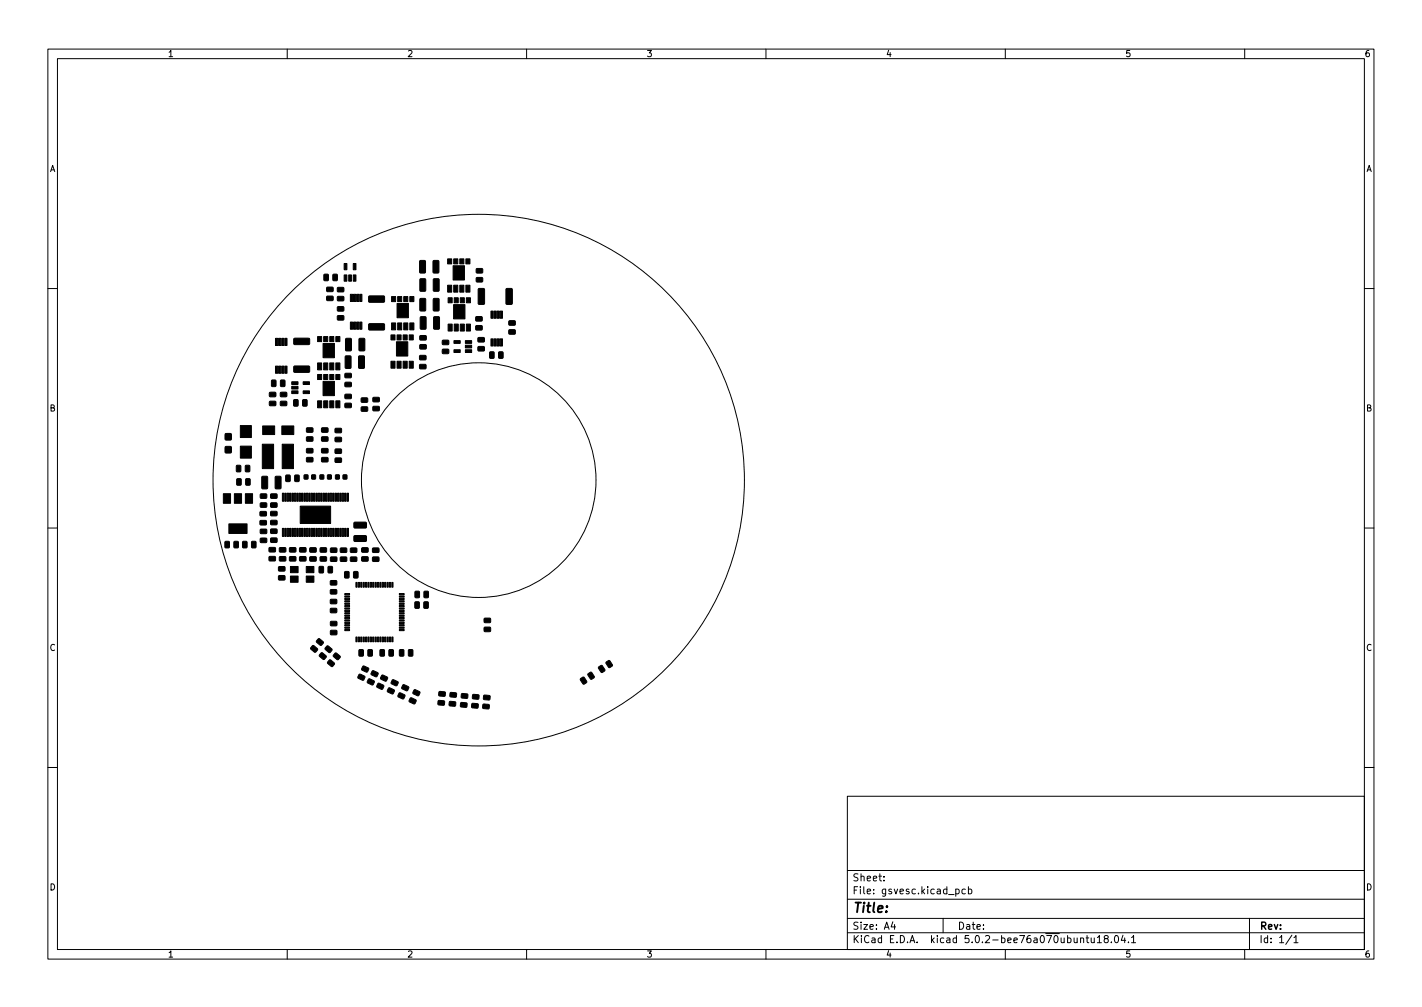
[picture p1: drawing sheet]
<svg xmlns="http://www.w3.org/2000/svg" width="297mm" height="210mm" viewBox="0 0 297 210" stroke-linecap="round" stroke-linejoin="round" font-family="sans-serif">
<defs><g id="words">
<text font-size="2.8" x="178" y="190.6">Title:</text>
<g font-size="2.1">
<text x="178" y="184">Sheet:</text>
<text x="178" y="186.7">File: gsvesc.kicad_pcb</text>
<text x="178" y="196.9">KiCad E.D.A. kicad 5.0.2-bee76a070ubuntu18.04.1</text>
<text x="178" y="194.1">Size: A4</text>
<text x="200" y="194.1">Date:</text>
<text x="263" y="194.1">Rev:</text>
<text x="263" y="196.9">Id: 1/1</text>
</g>
<g font-size="1.8">
<text x="35" y="11.9">1</text>
<text x="85" y="11.9">2</text>
<text x="135" y="11.9">3</text>
<text x="185" y="11.9">4</text>
<text x="235" y="11.9">5</text>
<text x="285" y="11.9">6</text>
<text x="10.3" y="35.9">A</text>
<text x="285.3" y="35.9">A</text>
<text x="10.3" y="85.9">B</text>
<text x="285.3" y="85.9">B</text>
<text x="10.3" y="135.9">C</text>
<text x="285.3" y="135.9">C</text>
<text x="10.3" y="185.9">D</text>
<text x="285.3" y="185.9">D</text>
<text x="35" y="199.9">1</text>
<text x="85" y="199.9">2</text>
<text x="135" y="199.9">3</text>
<text x="185" y="199.9">4</text>
<text x="235" y="199.9">5</text>
<text x="285" y="199.9">6</text>
</g>
</g></defs>
<g fill="none" stroke="#000" stroke-width=".21">
<path d="M10 10.2h277v190.1h-277zM12 12.2h273v186.1h-273zM60 10.2v2M110 10.2v2M160 10.2v2M210 10.2v2M260 10.2v2M10 60.2h2M285 60.2h2M10 110.2h2M285 110.2h2M10 160.2h2"/>
<path d="M177 166.3h108v32h-108zM285 160.2h2M60 198.3v2M110 198.3v2M160 198.3v2M177 194.8h108M177 191.8h108M177 187.8h108M177 181.8h108M184.6 183.8v.1M184.6 183v.1M186.5 192.5l-.4 1h1"/>
<path d="M186.9 193v1M197 191.8v3M199.6 185.7l.5-.1 .3 .3-.2 .7h-.6M201.6 185.7l-.4-.1-.3 .3 .2 .7h.5M202.3 185.7l.4-.1 .3 .3-.1 .7h-.6M202.3 185.1v1.5M210 198.3v2M226.9 195.8h.5M227.1 195.3v1.3l.3 .2M227.9 195.8l.1 1h.4l.2-.1M228.6 195.8v1M229.2 195.8l.4-.5v1.5"/>
<path d="M229.2 196.8h.9M230.9 196l-.3-.3 .1-.2 .2-.2 .5 .1 .1 .2-.1 .2-.6 .2-.2 .3v.2l.3 .3h.5l.1-.3-.1-.4-.2-.1M232.1 196.7v.1M232.9 195.5l.2-.2a.8 .8 0 0 1 .6 .8 .8 .8 0 0 1-.6 .7l-.2-.1-.1-.4zM234.6 195.3l-.4 1h.9M234.9 195.8v1M235.7 196.7v.1M236.4 195.8l.4-.5v1.5M236.4 196.8h.8M260 198.3v2M261 191.8v6.5M269.9 195.3l-1.3 1.9"/>
<path d="M270.3 195.8l.4-.5v1.5M270.3 196.8h.8"/>
<circle cx="100" cy="100.2" r="55.5"/>
<circle cx="100" cy="100.2" r="24.5"/>
</g>
<g fill="#000" stroke="#000" stroke-width=".21">
<path d="M67.7 57.3h.9l-.1 1.3-.8-.1zM68.3 60h1.2l.1 .8-1.3 .1zM69.6 57.3h.8v1.3l-.8-.1zM70.5 60.1l1.2-.1 .1 .9h-1.2zM71.9 57.4h.6v1.3h-.6zM71.9 55h.6v1.3h-.6zM72.8 57.4h.6v1.3h-.6zM73.8 57.4h.6v1.3h-.6zM73.8 55h.6v1.3h-.6zM87.7 54.4h1l.2 .1v2.3l-.2 .2h-.8l-.2-.1zM87.8 58.3l.9-.1 .2 .1v2.3l-.1 .2h-.9l-.2-.1zM90.5 54.4h1l.2 .1v2.3l-.2 .2h-.8l-.2-.1z"/>
<path d="M90.6 58.3l.9-.1 .2 .1v2.3l-.1 .2h-.9l-.2-.1zM93.5 54.1h.9v1h-.9zM94.6 55.5h2.4v3h-2.4zM94.8 54.1h.8v1h-.8zM96 54.1h.9v1h-.9zM97.3 54.1h.9v1h-.9zM99.5 58h1.2l.1 .8-1.2 .1zM99.5 56.1h1.2l.1 .8-1.2 .1zM56.8 79.4h.8v1.3l-.9-.1zM57.5 70.6h.5v1.5h-.5zM57.5 76.4h.5v1.5h-.5zM58.2 70.6h.5v1.5h-.5z"/>
<path d="M58.2 76.4h.5v1.5h-.5zM58.8 70.6h.5v1.5h-.5zM58.8 76.4h.5v1.5h-.5zM58.6 79.4h.9l-.1 1.3-.8-.1zM59.5 70.6h.5v1.5h-.5zM59.5 76.4h.5v1.5h-.5zM61.4 70.7l3.1-.1 .2 .2v1l-.2 .2-3-.1-.2-.2zM61.4 76.5l3.1-.1 .2 .2v1l-.2 .2-3-.1-.2-.2zM66.3 75.8h.9v1.4h-.9zM66.3 70.3h.9v1h-.9zM66.3 78.2h.9v1h-.9zM67.5 71.7h2.4v3h-2.4z"/>
<path d="M67.6 75.8h.9v1.4h-.9zM67.6 70.3h.9v1h-.9zM67.6 78.2h.9v1h-.9zM68.3 61.9l1.2-.1 .1 .9h-1.3zM68.9 75.8h.8v1.4h-.8zM68.9 70.3h.8v1h-.8zM68.9 78.2h.8v1h-.8zM70.1 75.8h.9v1.4h-.9zM70.1 70.3h.9v1h-.9zM70.1 78.2h.9v1h-.9zM70.5 61.9h1.2l.1 .8-1.2 .1zM70.5 65.9h1.2l.1 .8-1.2 .1z"/>
<path d="M70.5 64.1l1.2-.1 .1 .9h-1.2zM72.2 74.4l.9-.1 .2 .1v2.3l-.1 .2h-.9l-.2-.1zM72.2 70.7l1-.1 .2 .2v2.3l-.1 .2h-.9l-.2-.2zM72.1 78h1.2l.1 .8-1.3 .1zM72.1 79.9l1.2-.1 .1 .9h-1.3zM73.2 67.2h.5v1.5h-.5zM73.2 61.4h.5v1.5h-.5zM73.8 67.2h.5v1.5h-.5zM73.8 61.4h.5v1.5h-.5zM74.5 67.2h.5v1.5h-.5zM74.5 61.4h.5v1.5h-.5zM75.1 67.2h.5v1.5h-.5z"/>
<path d="M75.1 61.4h.5v1.5h-.5zM75 74.4l.9-.1 .2 .1v2.3l-.1 .2h-.9l-.2-.1zM75 70.7l1-.1 .2 .2v2.3l-.1 .2h-.9l-.2-.2zM77.1 61.8h3.1l.1 .2v.9l-.2 .2h-2.9l-.2-.2zM77.1 67.6h3.1l.1 .2v.9l-.2 .2h-2.9l-.2-.2zM81.7 69.9h.8v1.1h-.8zM81.7 75.4h.8v1.5h-.8zM81.8 67.4h.8v1.5h-.8zM81.8 61.9h.8v1.1h-.8zM82.8 71.4h2.4v2.9h-2.4zM82.9 63.4h2.4v2.9h-2.4zM82.9 69.9h.9v1.1h-.9z"/>
<path d="M82.9 75.4h.9v1.5h-.9zM83.1 67.4h.8v1.5h-.8zM83.1 61.9h.8v1.1h-.8zM84.2 69.9h.9v1.1h-.9zM84.2 75.4h.9v1.5h-.9zM84.3 67.4h.9v1.5h-.9zM84.3 61.9h.9v1.1h-.9zM85.5 69.9h.8v1.1h-.8zM85.5 75.4h.8v1.5h-.8zM85.6 67.4h.9v1.5h-.9zM85.6 61.9h.9v1.1h-.9zM87.8 62.4l.9-.1 .2 .2v2.2l-.1 .2h-.9l-.2-.1z"/>
<path d="M87.8 66.2l1-.1 .2 .2v2.2l-.1 .2-.9 .1-.2-.2zM87.7 76.1h1.2l.1 .8-1.3 .1zM87.7 74.3l1.2-.1 .1 .9h-1.3zM87.7 72h1.3v.8l-1.2 .1zM87.7 70.1h1.3v.8l-1.2 .1zM90.6 62.4l.9-.1 .2 .2v2.2l-.1 .2h-.9l-.2-.1zM90.6 66.2l1-.1 .2 .2v2.2l-.1 .2-.9 .1-.2-.2zM92.4 73l1.3-.1v.8l-1.2 .1zM92.4 71.1l1.3-.1v.9h-1.2zM93.5 59.6h.9v1.4h-.9zM93.6 67.7h.9v1.4h-.9zM93.6 62.2h.9v1h-.9z"/>
<path d="M94.7 63.6h2.4v3h-2.4zM94.8 59.6h.8v1.4h-.8zM94.9 67.7h.8v1.4h-.8zM94.9 62.2h.8v1h-.8zM94.8 73h1.3v.6h-1.3zM94.8 71.1h1.3v.6h-1.3zM96 59.6h.9v1.4h-.9zM96.1 67.7h.9v1.4h-.9zM96.1 62.2h.9v1h-.9zM97.3 59.6h.9v1.4h-.9zM97.4 67.7h.9v1.4h-.9zM97.4 62.2h.9v1h-.9z"/>
<path d="M97.2 71.1h1.3v.6h-1.3zM97.2 72.1h1.3v.5h-1.3zM97.2 73h1.3v.6h-1.3zM99.4 66.2l1.2-.1 .1 .9h-1.2zM99.4 68h1.2l.1 .8-1.2 .1zM99.9 72.4h1.2l.1 .8-1.3 .1zM99.9 70.5h1.2l.1 .8-1.3 .1zM99.9 60.3l1.1-.1 .2 .2v2.9l-.2 .3h-.9l-.2-.2zM102.6 70.8h.4v1.4h-.4zM102.6 65h.4v1.4h-.4zM102.3 73.5h.9l-.1 1.3-.8-.1zM103.2 70.8h.5v1.4h-.5z"/>
<path d="M103.2 65h.5v1.4h-.5zM103.9 70.8h.4v1.4h-.4zM103.9 65h.4v1.4h-.4zM104.5 70.8h.5v1.4h-.5zM104.5 65h.5v1.4h-.5zM104.2 73.5h.9l-.1 1.3-.8-.1zM105.7 60.3l1.1-.1 .2 .2v2.9l-.2 .3h-.9l-.2-.2zM106.3 68.9h1.3v.8l-1.2 .1zM106.3 67h1.3v.8l-1.2 .1zM47.1 90.6h1.2v1.2h-1.2zM47.1 93.3h1.2v1.2h-1.2zM49.4 97.2h.9l-.1 1.3-.8-.1z"/>
<path d="M49.5 100h.9l-.1 1.3-.8-.1zM51.3 97.2h.9l-.1 1.3-.8-.1zM51.4 100h.8v1.3l-.9-.1zM50.2 93.2h2.3v2.5h-2.3zM50.2 88.9h2.3v2.5h-2.3zM54.7 99.5l1-.1 .2 .2v2.3l-.1 .2h-.9l-.2-.2zM54.8 92.7h2.3v5.1h-2.3zM54.9 88.9h2.5v1.8h-2.5zM56.3 82l1.2-.1 .1 .9h-1.2zM56.3 83.8h1.2l.1 .8-1.2 .1zM57.5 99.5l1-.1 .2 .2v2.3l-.1 .2h-.9l-.2-.2zM58.6 83.8h1.2l.1 .8-1.3 .1z"/>
<path d="M58.6 82l1.2-.1 .1 .9h-1.3zM59.7 99.2l.9 .1-.1 1.2h-.8zM60.9 79.7h1.3v.6h-1.3zM60.9 80.7h1.3v.5h-1.3zM60.9 81.6h1.3v.6h-1.3zM58.9 92.7h2.4v5.1h-2.4zM58.9 88.9h2.5v1.8h-2.5zM61.4 83.5h.8v1.3l-.8-.1zM61.6 99.2l.9 .1-.1 1.2h-.8zM63.3 81.6h1.3v.6h-1.3zM63.3 79.7h1.3v.6h-1.3zM63.3 83.5h.8v1.3l-.9-.1z"/>
<path d="M63.6 99.2h.7v.8h-.8zM64.1 91.2h1.2l.1 .8-1.3 .1zM64.1 89.4l1.2-.1 .1 .9h-1.3zM64.1 93.7h1.2l.1 .8-1.3 .1zM64.1 95.6l1.2-.1 .1 .9h-1.3zM65.1 99.2h.8v.8h-.8zM66.3 83.7h.9v1.4h-.9zM66.9 99.2h.7v.8h-.8zM67.5 79.6h2.4v3h-2.4zM67.2 91.2h1.2l.1 .8-1.2 .1zM67.2 89.4l1.2-.1 .1 .9h-1.2zM67.2 93.7h1.2l.1 .8-1.2 .1z"/>
<path d="M67.2 95.6l1.2-.1 .1 .9h-1.2zM67.6 83.7h.9v1.4h-.9zM68.4 99.2h.8v.8h-.8zM68.9 83.7h.8v1.4h-.8zM70.1 99.2h.8l-.1 .8h-.7zM70.1 83.7h.9v1.4h-.9zM70 91.3h1.3v.8l-1.2 .1zM70 89.5l1.3-.1v.9h-1.2zM70 93.8h1.3v.8l-1.2 .1zM70 95.7l1.3-.1v.9h-1.2zM71.7 99.2h.7v.8h-.7zM72.1 82.4l1.2-.1 .1 .9h-1.3z"/>
<path d="M72.1 84.2h1.2l.1 .8-1.3 .1zM75.5 83.1h1.2l.1 .8-1.3 .1zM75.5 85h1.2l.1 .8-1.3 .1zM77.9 84.9h1.3v.8l-1.2 .1zM77.9 83h1.3v.8l-1.2 .1zM46.7 103.1h1.5v2h-1.5zM47 113.1h.9l-.1 1.3-.8-.1zM47.8 109.4h3.8v2h-3.8zM49 103.1h1.5v2h-1.5zM48.9 113.1h.9l-.1 1.3-.8-.1zM51.3 103.1h1.5v2h-1.5zM50.7 113.1h.9l-.1 1.3-.8-.1z"/>
<path d="M52.6 113.1h.9l-.1 1.3-.8-.1zM54.3 106.8h1.3v.8l-1.2 .1zM54.3 108.7h1.3v.8l-1.2 .1zM54.4 110.5h1.2l.1 .8-1.2 .1zM54.4 112.4h1.2l.1 .8-1.2 .1zM54.4 103.2l1.2-.1 .1 .9h-1.2zM54.4 105h1.2l.1 .8-1.2 .1zM56.2 114.4l1.3-.1v.9h-1.2zM56.2 116.2h1.3v.8l-1.2 .1zM56.6 110.5h1.2l.1 .8-1.3 .1zM56.6 112.4l1.2-.1 .1 .9h-1.3zM56.6 105h1.2l.1 .8-1.3 .1z"/>
<path d="M56.6 103.2l1.2-.1 .1 .9h-1.3zM56.6 108.7h1.2l.1 .8-1.3 .1zM56.6 106.8h1.2l.1 .8-1.3 .1zM59 110.3h.3v1.7h-.3zM59 103h.3v1.7h-.3zM58.2 118.4l1.2-.1 .1 .8-1.2 .1zM58.4 114.4h1.2l.1 .8h-1.3zM58.4 116.3l1.2-.1 .1 .9h-1.3zM59.5 110.3h.3v1.7h-.3zM59.5 103h.3v1.7h-.3zM60 110.3h.3v1.7h-.3zM60 103h.3v1.7h-.3z"/>
<path d="M60.7 118.3h1.6v1.3h-1.6zM60.5 110.3h.3v1.7h-.3zM60.5 103h.3v1.7h-.3zM61 110.3h.3v1.7h-.3zM61 103h.3v1.7h-.3zM60.5 116.3l1.2-.1 .1 .9h-1.3zM60.5 114.4h1.2l.1 .8h-1.3zM61.5 110.3h.3v1.7h-.3zM61.5 103h.3v1.7h-.3zM62 110.3h.3v1.7h-.3zM62 103h.3v1.7h-.3zM62.5 110.3h.3v1.7h-.3z"/>
<path d="M62.5 103h.3v1.7h-.3zM63 110.3h.3v1.7h-.3zM63 103h.3v1.7h-.3zM62.6 114.4h1.2l.1 .8h-1.2zM62.6 116.3l1.2-.1 .1 .9h-1.2zM63.5 110.3h.3v1.7h-.3zM63.5 103h.3v1.7h-.3zM64 118.3h1.6v1.3h-1.6zM64 110.3h.3v1.7h-.3zM64 103h.3v1.7h-.3zM64.5 110.3h.3v1.7h-.3zM64.5 103h.3v1.7h-.3z"/>
<path d="M65 110.3h.3v1.7h-.3zM65 103h.3v1.7h-.3zM65.5 110.3h.3v1.7h-.3zM65.5 103h.3v1.7h-.3zM64.8 116.3h1.2v.8h-1.2zM64.8 114.4h1.2v.8l-1.2 .1zM66 110.3h.3v1.7h-.3zM66 103h.3v1.7h-.3zM66.5 110.3h.3v1.7h-.3zM66.5 103h.3v1.7h-.3zM67 110.3h.3v1.7h-.3zM67 103h.3v1.7h-.3z"/>
<path d="M66.7 118.3l.9 .1-.1 1.2-.8-.1zM67.5 110.3h.3v1.7h-.3zM67.5 103h.3v1.7h-.3zM66.9 116.3h1.2l.1 .8h-1.3zM66.9 114.4h1.2l.1 .8-1.3 .1zM68 110.3h.3v1.7h-.3zM68 103h.3v1.7h-.3zM68.5 110.3h.3v1.7h-.3zM68.5 103h.3v1.7h-.3zM62.7 105.7h6.4v3.6h-6.4zM68.6 118.3l.8 .1v1.2l-.9-.1zM69 110.3h.3v1.7h-.3z"/>
<path d="M69 103h.3v1.7h-.3zM69.5 110.3h.3v1.7h-.3zM69.5 103h.3v1.7h-.3zM69.1 114.5l1.2-.1 .1 .9h-1.3zM69.1 116.3h1.2l.1 .8-1.3 .1zM70 110.3h.3v1.7h-.3zM70 103h.3v1.7h-.3zM70.5 110.3h.3v1.7h-.3zM70.5 103h.3v1.7h-.3zM71 110.3h.3v1.7h-.3zM71 103h.3v1.7h-.3zM71.5 110.3h.3v1.7h-.3z"/>
<path d="M71.5 103h.3v1.7h-.3zM71.1 116.3h1.2l.1 .8-1.2 .1zM71.1 114.5l1.2-.1 .1 .9h-1.2zM72 110.3h.3v1.7h-.3zM72 103h.3v1.7h-.3zM72 119.4h.9l-.1 1.3-.8-.1zM72.5 110.3h.3v1.7h-.3zM72.5 103h.3v1.7h-.3zM73.2 116.3h1.3v.8l-1.2 .1zM73.2 114.5l1.3-.1v.9h-1.2zM73.9 119.4h.9l-.1 1.3-.8-.1zM74 111.9l2.4-.1 .2 .2-.1 .9-.2 .2-2.2-.1-.2-.2z"/>
<path d="M74 109.1l2.4-.1 .2 .2-.1 .9-.2 .2-2.2-.1-.2-.2zM75.6 116.3h1.2l.1 .8-1.3 .1zM75.6 114.4h1.2l.1 .8-1.3 .1zM77.9 116.3h1.2v.8l-1.2 .1zM77.9 114.5l1.2-.1v.9h-1.2zM58.2 120.2h1.2l.1 .8-1.2 .1zM60.7 120.3h1.6v1.3h-1.6zM64 120.3h1.6v1.3h-1.6zM65.3 134.8h.2l.8 .7v.2l-.4 .5h-.2l-.8-.7v-.2zM66.5 133.4h.2l.8 .6v.3l-.4 .4h-.2l-.8-.6v-.3zM67.1 136.3h.2l.8 .7v.2l-.4 .5h-.2l-.8-.7v-.2zM68.3 134.9h.3l.8 .6v.3l-.5 .5-.2-.1-.8-.6v-.3z"/>
<path d="M68.8 137.8h.3l.8 .7v.2l-.5 .5h-.2l-.8-.7v-.2zM69 127.1l1.3-.1v.9h-1.2zM69 125.2h1.3v.8h-1.2zM69 123.1h1.3v.8l-1.2 .1zM69 121.3l1.3-.1v.9h-1.2zM69.1 131.7l1.2-.1 .1 .9h-1.3zM69.1 129.8h1.2l.1 .8h-1.3zM70 136.4l.3-.1 .8 .7v.3l-.5 .4h-.2l-.8-.7v-.2zM72 131.4h1v.3h-1zM72 130.9h1v.3h-1zM72 130.4h1v.3h-1zM72 129.9h1v.3h-1z"/>
<path d="M72 129.4h1v.3h-1zM72 128.9h1v.3h-1zM72 128.4h1v.3h-1zM72 127.9h1v.3h-1zM72 127.4h1v.3h-1zM72 126.9h1v.3h-1zM72 126.4h1v.3h-1zM72 125.9h1v.3h-1zM72 125.4h1v.3h-1zM72 124.9h1v.3h-1zM72 124.4h1v.3h-1zM72 123.9h1v.3h-1z"/>
<path d="M74.3 121.6h.3v1h-.3zM74.3 133h.3v1h-.3zM74.8 121.6h.3v1h-.3zM74.8 133h.3v1h-.3zM75.3 121.6h.3v1h-.3zM75.3 133h.3v1h-.3zM75 135.7h.9l-.1 1.3-.8-.1zM75.8 139.1h.3l.9 .4-.3 .8h-.2l-.9-.4zM75.8 121.6h.3v1h-.3zM75.8 133h.3v1h-.3zM76.3 121.6h.3v1h-.3zM76.3 133h.3v1h-.3z"/>
<path d="M76.8 121.6h.3v1h-.3zM76.8 133h.3v1h-.3zM76.9 135.7h.9l-.1 1.3-.8-.1zM77.3 121.6h.3v1h-.3zM77.3 133h.3v1h-.3zM77.8 121.6h.3v1h-.3zM77.8 133h.3v1h-.3zM78.3 121.6h.3v1h-.3zM78.3 133h.3v1h-.3zM78.8 121.6h.3v1h-.3zM78.8 133h.3v1h-.3zM79.3 121.6h.3v1h-.3z"/>
<path d="M79.3 133h.3v1h-.3zM79.8 121.6h.3v1h-.3zM79.8 133h.3v1h-.3zM79.4 135.7h.9l-.1 1.3-.8-.1zM80.3 121.6h.3v1h-.3zM80.3 133h.3v1h-.3zM80.8 121.6h.3v1h-.3zM80.8 133h.3v1h-.3zM81.3 121.6h.3v1h-.3zM81.3 133h.3v1h-.3zM81.3 135.7h.9l-.1 1.3-.8-.1zM81.8 121.6h.3v1h-.3z"/>
<path d="M81.8 133h.3v1h-.3zM83.4 123.9h1v.3h-1zM83.4 124.4h1v.3h-1zM83.4 124.9h1v.3h-1zM83.4 125.4h1v.3h-1zM83.4 125.9h1v.3h-1zM83.4 126.4h1v.3h-1zM83.4 126.9h1v.3h-1zM83.4 127.4h1v.3h-1zM83.4 127.9h1v.3h-1zM83.4 128.4h1v.3h-1zM83.4 128.9h1v.3h-1z"/>
<path d="M83.4 129.4h1v.3h-1zM83.4 129.9h1v.3h-1zM83.4 130.4h1v.3h-1zM83.4 130.9h1v.3h-1zM83.4 131.4h1v.3h-1zM83.5 135.7h.8v1.3l-.8-.1zM85.4 135.7h.8v1.3l-.9-.1zM86.7 125.7h.9l-.1 1.3-.8-.1zM86.7 123.5h.9l-.1 1.3-.8-.1zM88.6 125.7h.8v1.3l-.8-.1zM88.6 123.5h.9l-.1 1.3-.8-.1zM101.2 129.1h1.2l.1 .8-1.3 .1z"/>
<path d="M101.2 131h1.2l.1 .8-1.3 .1zM125.1 139.2l.4-.3 .3 .1 .5 .8v.3l-.5 .3h-.2l-.6-.9zM126.6 138.2l.5-.3h.2l.6 .9v.2l-.5 .4h-.2l-.6-.9zM75 140.8h.3l.9 .4-.3 .8h-.2l-.9-.4zM77 141.8l.2-.1 1 .5-.3 .8h-.2l-1-.5zM77.8 140.1l.2-.1 1 .5-.3 .8h-.2l-1-.5zM79 142.7l.2-.1 .9 .5-.2 .8h-.2l-1-.4zM79.8 141l.2-.1 .9 .5-.2 .8h-.2l-1-.4zM81.2 143.7l.2-.1 1 .5-.3 .8h-.2l-1-.5zM82 142l.2-.1 .9 .5-.2 .8h-.2l-1-.5zM83.4 144.7h.2l1 .4-.3 .8h-.2l-1-.4zM84.2 143h.2l1 .4-.3 .8h-.2l-1-.4z"/>
<path d="M85.7 145.7h.3l.9 .5-.3 .7-.2 .1-.9-.5zM86.5 144h.3l.9 .5-.3 .7-.2 .1-.9-.5zM91.6 146.3h1.2v.9l-.2 .1-1-.1-.1-.2zM91.7 144.4l1.2 .1 .1 .8-.2 .1-1.1-.1-.1-.2zM93.9 146.5h1.2v.9l-.2 .1-1-.1-.1-.2zM94.1 144.6l1.2 .1v.8l-.2 .1-1-.1-.1-.2zM96.3 146.7l1.2 .1v.8l-.2 .1-1-.1-.1-.2zM96.4 144.9h1.2l.1 .8-.2 .1-1.1-.1-.1-.2zM98.6 146.9l1.2 .1v.8l-.2 .1-1-.1-.1-.2zM98.8 145l1.2 .1v.8l-.2 .1-1-.1-.1-.2zM100.9 147.1h1.2l.1 .8-.2 .1-1.1-.1-.1-.2zM101.1 145.2h1.2v.9l-.2 .1-1-.1-.1-.3z"/>
<path d="M121.3 141.7l.5-.3h.2l.6 .8-.1 .3-.5 .4-.2-.1-.6-.8zM122.8 140.7l.5-.4 .3 .1 .5 .8v.3l-.5 .3h-.2l-.6-.8z"/>
</g>
<use href="#words"/>
</svg>
